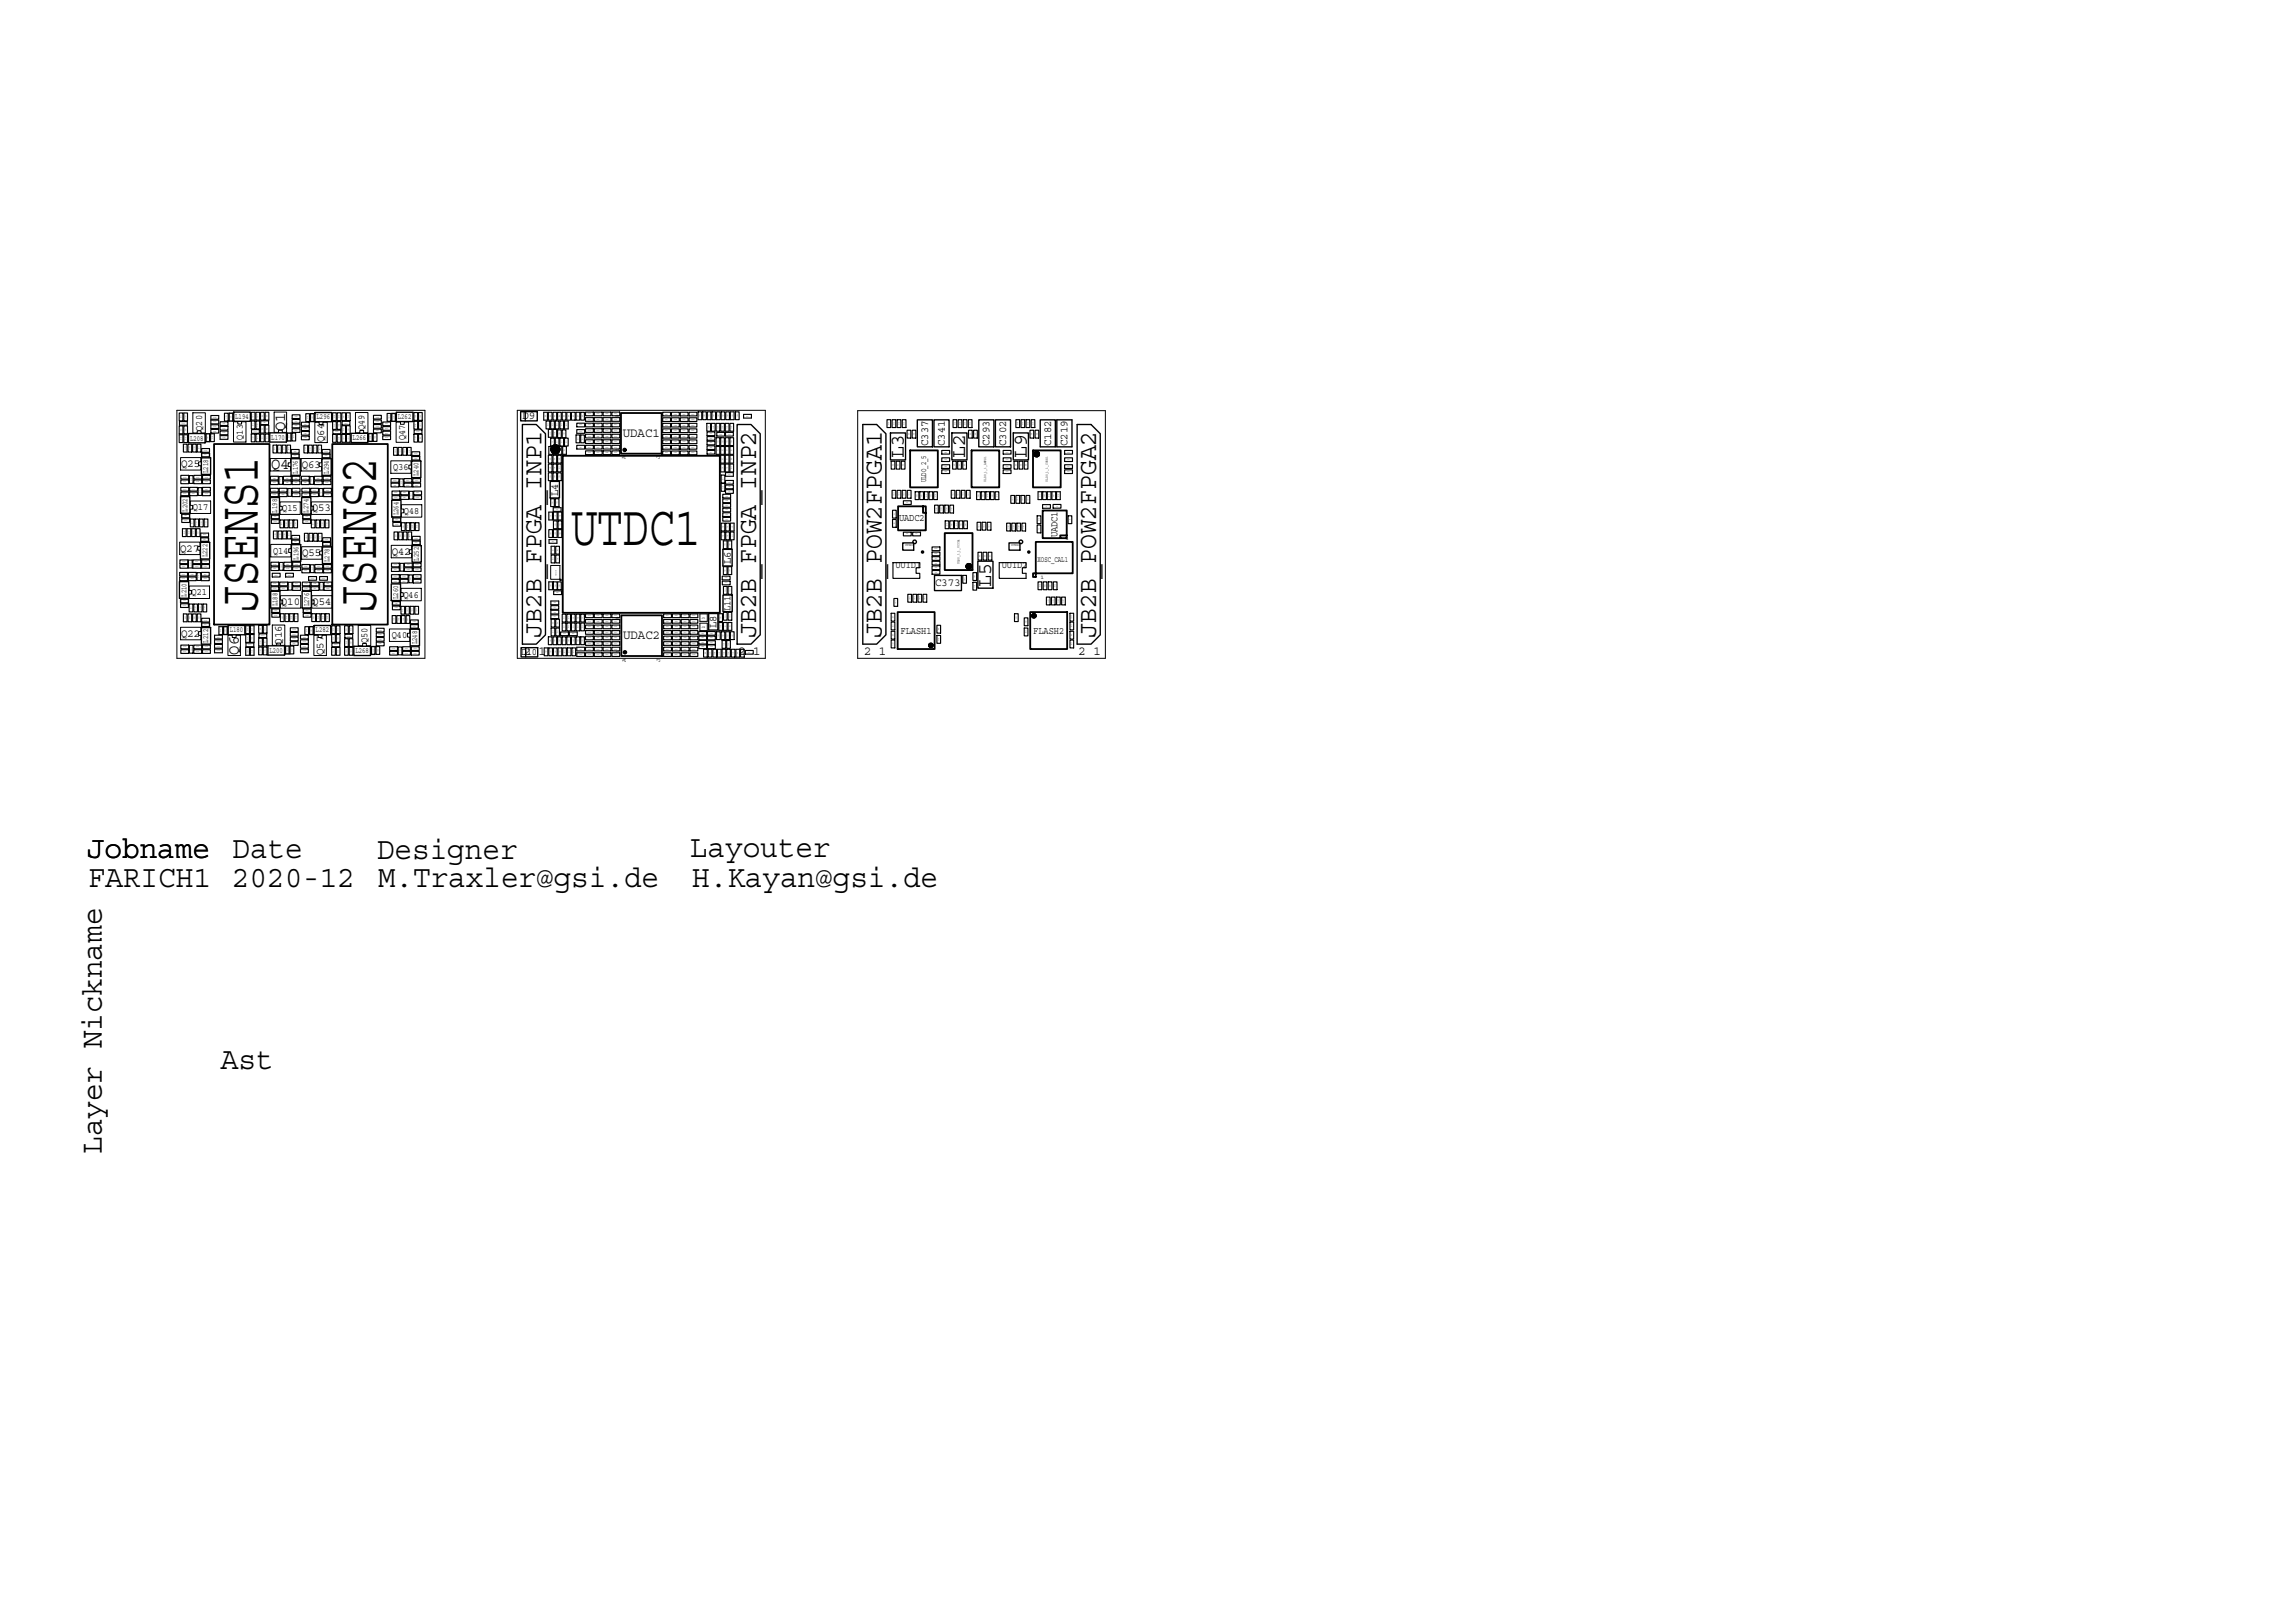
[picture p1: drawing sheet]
<svg xmlns="http://www.w3.org/2000/svg" width="297mm" height="210mm" viewBox="0 0 297 210" stroke-linecap="round" stroke-linejoin="round" font-family="sans-serif">
<defs><g id="words">
<g font-size="7.4">
<text x="73.9" y="70.6">UTDC1</text>
<text x="33.4" y="79.2" transform="rotate(-90 33.4 79.2)">JSENS1</text>
<text x="48.7" y="79.2" transform="rotate(-90 48.7 79.2)">JSENS2</text>
</g>
<g font-size="4">
<text x="11.3" y="111">Jobname</text>
<text x="30.1" y="111">Date</text>
<text x="48.8" y="111.2">Designer</text>
<text x="89.3" y="110.8">Layouter</text>
<text x="11.4" y="114.7">FARICH1</text>
<text x="30" y="114.7">2020-12</text>
<text x="48.9" y="114.7">M.Traxler@gsi.de</text>
<text x="89.6" y="114.7">H.Kayan@gsi.de</text>
<text x="28.6" y="138.3">Ast</text>
<text x="13.2" y="149.3" transform="rotate(-90 13.2 149.3)">Layer Nickname</text>
</g>
<g font-size="3.4">
<text x="70" y="82.5" transform="rotate(-90 70 82.5)">JB2B_FPGA_INP1</text>
<text x="97.8" y="82.5" transform="rotate(-90 97.8 82.5)">JB2B_FPGA_INP2</text>
<text x="114.1" y="82.5" transform="rotate(-90 114.1 82.5)">JB2B_POW2FPGA1</text>
<text x="141.8" y="82.5" transform="rotate(-90 141.8 82.5)">JB2B_POW2FPGA2</text>
</g>
<g font-size="2.7">
<text x="116.9" y="59.3" transform="rotate(-90 116.9 59.3)">L3</text>
<text x="124.9" y="59.3" transform="rotate(-90 124.9 59.3)">L2</text>
<text x="132.8" y="59.3" transform="rotate(-90 132.8 59.3)">L9</text>
<text x="128.2" y="75.9" transform="rotate(-90 128.2 75.9)">L5</text>
</g>
<g font-size="2.1">
<text x="36.9" y="55.8" transform="rotate(-90 36.9 55.8)">Q1</text>
<text x="35.1" y="60.7">Q4</text>
<text x="30.9" y="84.7" transform="rotate(-90 30.9 84.7)">Q6</text>
</g>
<g font-size="1.7">
<text x="80.6" y="56.5">UDAC1</text>
<text x="80.6" y="82.7">UDAC2</text>
<text x="67.8" y="84.8">2</text>
<text x="69.7" y="84.8">1</text>
<text x="95.5" y="84.8">2</text>
<text x="97.5" y="84.8">1</text>
<text x="111.8" y="84.8">2</text>
<text x="113.7" y="84.8">1</text>
<text x="139.5" y="84.8">2 1</text>
</g>
<g font-size="1.5">
<text x="42" y="57.2" transform="rotate(-90 42 57.2)">Q64</text>
<text x="67.6" y="54.3">D9</text>
<text x="120.1" y="57.7" transform="rotate(-90 120.1 57.7)">C337</text>
<text x="122.2" y="57.7" transform="rotate(-90 122.2 57.7)">C341</text>
<text x="128" y="57.7" transform="rotate(-90 128 57.7)">C293</text>
<text x="130.2" y="57.7" transform="rotate(-90 130.2 57.7)">C302</text>
<text x="136" y="57.7" transform="rotate(-90 136 57.7)">C182</text>
<text x="138.1" y="57.7" transform="rotate(-90 138.1 57.7)">C219</text>
<text x="23.4" y="60.4">Q25</text>
<text x="39" y="60.5">Q63</text>
<text x="72.2" y="64.2" transform="rotate(-90 72.2 64.2)">L4</text>
<text x="23.3" y="71.4">Q27</text>
<text x="39.1" y="72">Q55</text>
<text x="40.3" y="66.2">Q53</text>
<text x="50.7" y="71.8">Q42</text>
<text x="94.5" y="73" transform="rotate(-90 94.5 73)">L6</text>
<text x="121" y="75.8">C373</text>
<text x="23.4" y="82.4">Q22</text>
<text x="36.3" y="78.3">Q10</text>
<text x="36.5" y="83.4" transform="rotate(-90 36.5 83.4)">Q16</text>
<text x="40.4" y="78.3">Q54</text>
<text x="92.7" y="81.3" transform="rotate(-90 92.7 81.3)">L8</text>
<text x="41.8" y="84.7" transform="rotate(-90 41.8 84.7)">Q57</text>
</g>
<g font-size="1.3">
<text x="26.1" y="55.7" transform="rotate(-90 26.1 55.7)">Q20</text>
<text x="31.4" y="56.9" transform="rotate(-90 31.4 56.9)">Q13</text>
<text x="47.2" y="55.7" transform="rotate(-90 47.2 55.7)">Q49</text>
<text x="52.4" y="56.9" transform="rotate(-90 52.4 56.9)">Q47</text>
<text x="50.9" y="60.8">Q36</text>
<text x="24.9" y="66">Q17</text>
<text x="35.3" y="71.6">Q14</text>
<text x="36.5" y="66.1">Q15</text>
<text x="52.2" y="66.5">Q48</text>
<text x="116.3" y="67.4">UADC2</text>
<text x="136.8" y="69.5" transform="rotate(-90 136.8 69.5)">UADC1</text>
<text x="24.8" y="77">Q21</text>
<text x="52.2" y="77.3">Q46</text>
<text x="115.9" y="73.4">UUID1</text>
<text x="129.6" y="73.4">UUID2</text>
<text x="47.5" y="83.2" transform="rotate(-90 47.5 83.2)">Q50</text>
<text x="50.7" y="82.6">Q40</text>
<text x="94.5" y="79.1" transform="rotate(-90 94.5 79.1)">L11</text>
<text x="116.5" y="82">FLASH1</text>
<text x="133.7" y="82">FLASH2</text>
<text x="67.5" y="84.8">D10</text>
</g>
<g font-size="1.1">
<text x="24.6" y="57">L208</text>
<text x="30.4" y="54.2">L194</text>
<text x="35.1" y="56.9">L170</text>
<text x="41" y="54.3">L296</text>
<text x="45.6" y="57">L266</text>
<text x="51.5" y="54.2">L262</text>
<text x="27" y="61.2" transform="rotate(-90 27 61.2)">L218</text>
<text x="38.5" y="61.3" transform="rotate(-90 38.5 61.3)">L176</text>
<text x="42.6" y="61.3" transform="rotate(-90 42.6 61.3)">L294</text>
<text x="54.1" y="61.6" transform="rotate(-90 54.1 61.6)">L240</text>
<text x="119.8" y="62.4" transform="rotate(-90 119.8 62.4)">ULDO_2_5</text>
<text x="24.3" y="66.2" transform="rotate(-90 24.3 66.2)">L202</text>
<text x="35.9" y="66.3" transform="rotate(-90 35.9 66.3)">L198</text>
<text x="39.9" y="66.3" transform="rotate(-90 39.9 66.3)">L274</text>
<text x="51.6" y="66.7" transform="rotate(-90 51.6 66.7)">L264</text>
<text x="24.1" y="77.2" transform="rotate(-90 24.1 77.2)">L210</text>
<text x="26.8" y="72.1" transform="rotate(-90 26.8 72.1)">L222</text>
<text x="38.6" y="72.4" transform="rotate(-90 38.6 72.4)">L196</text>
<text x="42.6" y="72.7" transform="rotate(-90 42.6 72.7)">L278</text>
<text x="51.5" y="77.5" transform="rotate(-90 51.5 77.5)">L260</text>
<text x="54.2" y="72.5" transform="rotate(-90 54.2 72.5)">L252</text>
<text x="134.2" y="72.7">XOSC_CAL1</text>
<text x="27" y="83.1" transform="rotate(-90 27 83.1)">L212</text>
<text x="29.7" y="81.8">L180</text>
<text x="35.9" y="78.5" transform="rotate(-90 35.9 78.5)">L188</text>
<text x="40" y="78.5" transform="rotate(-90 40 78.5)">L276</text>
<text x="40.8" y="81.8">L282</text>
<text x="54" y="83.4" transform="rotate(-90 54 83.4)">L248</text>
<text x="34.9" y="84.5">L200</text>
<text x="46" y="84.5">L268</text>
</g>
<g font-size=".7">
<text x="80.1" y="58.3" transform="rotate(-90 80.1 58.3)">1</text>
<text x="80.1" y="54" transform="rotate(-90 80.1 54)">9</text>
<text x="80.9" y="59.4" transform="rotate(-90 80.9 59.4)">A</text>
<text x="85.4" y="59.4" transform="rotate(-90 85.4 59.4)">J</text>
<text x="137.8" y="69.9">4</text>
<text x="134.6" y="74.9">1</text>
<text x="80.1" y="80.2" transform="rotate(-90 80.1 80.2)">9</text>
<text x="80.1" y="84.5" transform="rotate(-90 80.1 84.5)">1</text>
<text x="81" y="85.6" transform="rotate(-90 81 85.6)">A</text>
<text x="85.4" y="85.6" transform="rotate(-90 85.4 85.6)">J</text>
</g>
<g font-size=".4">
<text x="127.6" y="62.3" transform="rotate(-90 127.6 62.3)">ULDO_1_1_AMPS1</text>
<text x="135.6" y="62.3" transform="rotate(-90 135.6 62.3)">ULDO_1_1_CORE1</text>
<text x="117.1" y="70.6">UTMP1</text>
<text x="130.8" y="70.6">UTMP2</text>
<text x="124.1" y="73" transform="rotate(-90 124.1 73)">ULDO_1_1_VCCA1</text>
<text x="90.8" y="81.2">J4</text>
<text x="90.8" y="80">J5</text>
</g>
</g></defs>
<g fill="none" stroke="#000" stroke-width=".13">
<path d="M22.9 53.1h32.1v32.1h-32.1zM23.4 59.2h2.6v.6h-.3v.4h.3v.6h-2.6zM25 53.4h1.6v2.6h-.6v-.3h-.5v.3h-.5zM30.2 54.6h.6v.3h.5v-.3h.5v2.6h-1.6zM35 59.3h2.6v.6h-.3v.5h.3v.5h-2.6zM35.5 53.3h1.6v2.6h-.6v-.3h-.5v.3h-.5zM39 59.3h2.6v.6h-.3v.5h.3v.5h-2.6zM40.7 54.6h.6v.3h.5v-.3h.5v2.7h-1.6zM46 53.4h1.6v2.6h-.6v-.3h-.4v.3h-.6zM50.6 59.6h2.6v.6h-.3v.5h.3v.5h-2.6zM51.2 54.6h.6v.3h.5v-.3h.6v2.6h-1.7zM66.9 53.1h32.1v32.1h-32.1z"/>
<path d="M71.3 58.2h1.1M71.3 58.1h1.1M71.3 58h1.1M71.3 58.3h1.1M71.3 57.9h1.1M71.3 58.4h1.1M71.3 57.8h1.1M71.4 58.5h.9M71.4 57.8h.9M71.4 57.7h.9M71.4 58.6h.9M71.5 57.7h.8"/>
<path d="M71.5 58.6h.7M71.5 57.6h.7M71.6 57.6h.5M71.6 58.7h.5M71.7 57.6h.3M71.8 57.5h.1M111 53.1h32v32.1h-32zM133.7 58.8h.8M133.7 58.7h.8M133.8 58.8h.7M133.8 58.7h.7M133.8 58.9h.7"/>
<path d="M133.8 58.6h.7M133.8 58.6h.6M133.8 59h.6M133.8 58.5h.6M133.9 59h.5M133.9 58.4h.4M133.9 59.1h.4M134 59.1h.3M134 58.4h.2M134 59.1h.2M134.5 58.8h-.8M23.2 70.1h2.7v.6h-.3v.5h.3v.5h-2.7z"/>
<path d="M24.5 75.8h2.6v1.6h-2.6v-.5h.3v-.5h-.3zM24.6 64.8h2.6v1.6h-2.6v-.5h.3v-.5h-.3zM35 70.4h2.7v.6h-.3v.5h.3v.6h-2.7zM36.2 64.9h2.6v1.7h-2.6v-.6h.3v-.5h-.3zM36.3 77.1h2.6v1.6h-2.6v-.6h.3v-.5h-.3zM39 70.7h2.7v.6h-.3v.5h.3v.6h-2.7zM40.3 64.9h2.6v1.7h-2.6v-.6h.3v-.5h-.3zM40.3 77.1h2.7v1.6h-2.7v-.6h.3v-.5h-.3zM50.6 70.6h2.7v.5h-.3v.5h.3v.6h-2.7zM51.9 76.1h2.6v1.6h-2.6v-.5h.3v-.5h-.3zM51.9 65.3h2.7v1.6h-2.7v-.5h.3v-.5h-.3zM71.2 73.2h1.2v1.9h.2v-.2h-1.4z"/>
<path d="M90.5 79.4h1v1h-1zM125 73.3h.7M125 73.2h.7M125 73.4h.7M125 73.1h.7M125 73.5h.7M125 73.5h.6M125.1 73h.5M125.1 73.6h.5M125.1 73.6h.4M125.1 72.9h.4M125.3 73.7h.1"/>
<path d="M125.3 72.9h.1M133.5 79.7h.6M133.5 79.6h.6M133.5 79.7h.5M133.5 79.6h.5M133.5 79.8h.5M133.5 79.5h.5M133.5 79.9h.5M133.6 79.4h.3M133.6 79.9h.3M133.7 80h.2M133.7 79.4h.1"/>
<path d="M23.4 81.2h2.6v.5h-.3v.5h.3v.6h-2.6zM29.5 82.2h.5v.3h.5v-.3h.6v2.6h-1.6zM35.2 80.9h1.6v2.6h-.5v-.3h-.5v.3h-.6zM40.6 82.2h.6v.3h.5v-.3h.5v2.6h-1.6zM46.3 80.9h1.7v2.7h-.6v-.3h-.5v.3h-.6zM50.4 81.4h2.6v.5h-.3v.5h.3v.6h-2.6zM90.5 80.6h1v1h-1zM120.1 83.5h.6M120.1 83.4h.6M120.1 83.6h.6M120.2 83.6h.5M120.2 83.3h.5"/>
<path d="M120.2 83.7h.5M120.3 83.7h.3M120.3 83.2h.3M120.3 83.8h.3M120.3 83.2h.2M120.4 83.8h.1M120.7 83.5h-.6"/>
<circle cx="71.8" cy="58.1" r=".59"/>
<circle cx="134.1" cy="58.7" r=".37"/>
<circle cx="125.3" cy="73.3" r=".37"/>
<circle cx="133.8" cy="79.7" r=".3"/>
<circle cx="120.4" cy="83.5" r=".3"/>
</g>
<g fill="none" stroke="#000" stroke-width=".15">
<path d="M23.2 56.2h.5v1.1h-.5zM23.2 55.1h.5v1h-.5zM23.2 53.4h.5v1.1h-.5zM23.2 54.5h1v.5h-1zM23.7 57.5h.5v1h-.5zM23.8 56.2h.5v1.1h-.5zM23.8 53.4h.5v1.1h-.5zM23.8 55.1h.5v1h-.5zM24.3 57.5h.5v1h-.5zM24.9 57.5h.5v1h-.5zM25.5 57.5h.5v1h-.5zM26.1 58h1v.5h-1z"/>
<path d="M27.2 56.1h.5v1h-.5zM27.3 55h1v.4h-1zM27.3 53.8h1v.4h-1zM27.3 54.4h1v.4h-1zM27.3 55.6h1v.4h-1zM28.5 55.2h1v.4h-1zM28.5 55.8h1v.4h-1zM28.5 56.4h1v.4h-1zM28.5 54.6h1v.4h-1zM29 53.5h.5v1h-.5zM32.5 53.3h.5v1.1h-.5zM32.5 56.2h.5v1h-.5z"/>
<path d="M32.5 54.5h.5v1h-.5zM32.5 55.6h1.1v.5h-1.1zM33.1 53.3h.5v1.1h-.5zM33.1 54.5h.5v1h-.5zM33.1 56.2h.5v1h-.5zM33.7 55h.5v1h-.5zM33.7 56.2h.5v1h-.5zM33.7 53.3h.5v1.1h-.5zM33.7 54.5h1v.4h-1zM34.3 53.3h.5v1.1h-.5zM34.3 56.2h.5v1h-.5zM34.3 55h.5v1h-.5z"/>
<path d="M35.3 57.6h.5v1h-.5zM35.9 57.6h.5v1h-.5zM36.5 57.6h.5v1h-.5zM37.1 57.6h.5v1h-.5zM37.7 58.2h1v.4h-1zM37.8 56h.4v1h-.4zM37.8 54.3h1v.4h-1zM37.8 53.7h1v.4h-1zM37.8 54.9h1v.4h-1zM37.8 55.5h1v.4h-1zM39 54.6h1v.5h-1zM39 56.4h1v.5h-1z"/>
<path d="M39 55.8h1v.5h-1zM39 55.2h1v.5h-1zM39.3 57.6h.5v1h-.5zM39.6 53.5h.4v1h-.4zM39.9 57.6h.5v1h-.5zM40.5 57.6h.5v1h-.5zM41.1 57.6h.5v1h-.5zM41.7 58.2h1v.4h-1zM43 54.5h.5v1.1h-.5zM43 53.4h.5v1h-.5zM43 56.2h.5v1h-.5zM43.1 55.6h1v.5h-1z"/>
<path d="M43.6 56.2h.5v1h-.5zM43.6 53.4h.5v1h-.5zM43.6 54.5h.5v1.1h-.5zM44.2 53.4h.5v1h-.5zM44.2 56.2h.5v1h-.5zM44.2 55.1h.5v1h-.5zM44.3 54.5h1v.5h-1zM44.8 55.1h.5v1h-.5zM44.8 53.4h.5v1h-.5zM44.8 56.2h.5v1h-.5zM48.3 56.1h.5v1h-.5zM48.3 55.5h1v.5h-1z"/>
<path d="M48.3 53.7h1v.5h-1zM48.3 54.3h1v.5h-1zM48.3 54.9h1v.5h-1zM49.5 54.6h1v.5h-1zM49.5 56.4h1v.5h-1zM49.5 55.8h1v.5h-1zM49.5 55.2h1v.5h-1zM50.1 53.5h.5v1h-.5zM50.9 57.9h.5v1h-.5zM51.5 57.9h.5v1h-.5zM52.1 57.9h.5v1h-.5zM52.7 57.9h.5v1h-.5z"/>
<path d="M53.3 58.5h1v.4h-1zM53.6 54.5h.4v1h-.4zM53.6 56.2h.4v1h-.4zM53.6 53.4h.4v1h-.4zM53.6 55.6h1v.5h-1zM54.1 56.2h.5v1h-.5zM54.1 54.5h.5v1h-.5zM54.1 53.4h.5v1h-.5zM70.3 53.3h.5v1.1h-.5zM70.6 54.5h.5v1h-.5zM70.9 53.3h.5v1.1h-.5zM70.9 58.9h.5v1h-.5z"/>
<path d="M70.9 55.6h.5v1h-.5zM71 57.8h.5v1h-.5zM71.2 56.7h.5v1h-.5zM71.2 54.5h.5v1h-.5zM71.5 58.9h.5v1h-.5zM71.5 53.3h.5v1.1h-.5zM71.5 55.6h.5v1h-.5zM71.6 57.8h.5v1h-.5zM71.8 56.7h.5v1h-.5zM71.8 54.5h.5v1h-.5zM72.1 53.3h.5v1.1h-.5zM72.1 58.9h.5v1h-.5z"/>
<path d="M72.1 55.6h.5v1h-.5zM72.2 57.8h.5v1h-.5zM72.4 56.7h.5v1h-.5zM72.4 54.5h.5v1h-.5zM72.7 53.3h.5v1.1h-.5zM72.7 55.6h.5v1h-.5zM72.8 57.8h.5v1h-.5zM73 56.7h.5v1h-.5zM73 54.5h.5v1h-.5zM73.3 53.3h.5v1.1h-.5zM73.9 53.3h.5v1.1h-.5zM74.5 53.3h.5v1.1h-.5z"/>
<path d="M74.5 56.3h.5v1h-.5zM74.6 54.7h1v.5h-1zM74.6 55.6h1v.5h-1zM74.6 57.6h1v.5h-1zM75.1 56.3h.5v1h-.5zM75.1 53.3h.5v1.1h-.5zM75.8 56.2h1v.5h-1zM75.8 53.3h1v.5h-1zM75.8 55.5h1v.4h-1zM75.8 54.7h1v.5h-1zM75.8 54h1v.5h-1zM75.8 58.3h1v.5h-1z"/>
<path d="M75.8 57.6h1v.5h-1zM75.8 56.9h1v.5h-1zM76.9 54h1v.5h-1zM76.9 56.2h1v.5h-1zM76.9 54.7h1v.5h-1zM76.9 56.9h1v.5h-1zM76.9 57.6h1v.5h-1zM76.9 58.3h1v.5h-1zM76.9 53.3h1v.5h-1zM76.9 55.5h1v.4h-1zM78 55.5h1v.4h-1zM78 56.2h1v.5h-1z"/>
<path d="M78 57.6h1v.5h-1zM78 58.3h1v.5h-1zM78 53.3h1v.5h-1zM78 56.9h1v.5h-1zM78 54.7h1v.5h-1zM78 54h1v.5h-1zM79.2 54.7h1v.5h-1zM79.2 58.3h1v.5h-1zM79.2 56.2h1v.5h-1zM79.2 56.9h1v.5h-1zM79.2 53.3h1v.5h-1zM79.2 57.6h1v.5h-1z"/>
<path d="M79.2 54h1v.5h-1zM79.2 55.5h1v.4h-1zM85.7 53.3h1v.5h-1zM85.7 54.1h1v.4h-1zM85.7 57.6h1v.5h-1zM85.7 56.2h1v.5h-1zM85.7 54.8h1v.4h-1zM85.7 55.5h1v.5h-1zM85.7 56.9h1v.5h-1zM85.7 58.4h1v.4h-1zM86.9 53.3h1v.5h-1zM86.9 54.1h1v.4h-1z"/>
<path d="M86.9 56.2h1v.5h-1zM86.9 54.8h1v.4h-1zM86.9 57.6h1v.5h-1zM86.9 55.5h1v.5h-1zM86.9 56.9h1v.5h-1zM86.9 58.4h1v.4h-1zM88 54.8h1v.4h-1zM88 53.3h1v.5h-1zM88 54.1h1v.4h-1zM88 57.6h1v.5h-1zM88 56.2h1v.5h-1zM88 55.5h1v.5h-1z"/>
<path d="M88 56.9h1v.5h-1zM88 58.4h1v.4h-1zM89.1 56.2h1.1v.5h-1.1zM89.1 53.3h1.1v.5h-1.1zM89.1 54.1h1.1v.4h-1.1zM89.1 54.8h1.1v.4h-1.1zM89.1 57.6h1.1v.5h-1.1zM89.1 55.5h1.1v.5h-1.1zM89.1 56.9h1.1v.5h-1.1zM89.1 58.4h1.1v.4h-1.1zM90.3 53.3h.5v1h-.5zM90.9 53.3h.5v1h-.5z"/>
<path d="M91.4 54.8h.5v1h-.5zM91.5 55.9h1v.5h-1zM91.5 56.5h1v.5h-1zM91.5 57.7h1v.5h-1zM91.5 57.1h1v.5h-1zM91.5 58.3h1v.5h-1zM91.5 53.3h.5v1h-.5zM92 54.8h.5v1h-.5zM92.1 53.3h.5v1h-.5zM92.6 56.6h.5v1h-.5zM92.6 57.8h.5v1h-.5zM92.6 54.8h.5v1h-.5z"/>
<path d="M92.7 53.3h.5v1h-.5zM92.7 55.9h1v.5h-1zM93.2 56.6h.5v1h-.5zM93.2 57.8h.5v1h-.5zM93.2 58.9h.5v1h-.5zM93.2 54.8h.5v1h-.5zM93.3 53.3h.5v1h-.5zM93.8 56.6h.5v1h-.5zM93.8 57.8h.5v1h-.5zM93.8 58.9h.5v1h-.5zM93.8 54.8h.5v1h-.5zM93.9 55.9h1v.5h-1z"/>
<path d="M93.9 53.3h.5v1h-.5zM94.4 56.6h.5v1h-.5zM94.4 58.9h.5v1h-.5zM94.4 57.8h.5v1h-.5zM94.4 54.8h.5v1h-.5zM94.5 53.3h.5v1h-.5zM95.1 53.3h.5v1h-.5zM96.2 53.6h1v.5h-1zM114.8 54.3h.4v1h-.4zM115.3 59.7h.5v1h-.5zM115.4 54.3h.5v1h-.5zM115.9 59.7h.5v1h-.5z"/>
<path d="M116.1 54.3h.4v1h-.4zM116.6 59.7h.5v1h-.5zM116.7 54.3h.5v1h-.5zM117.3 55.7h.5v1h-.5zM118 55.7h.5v1h-.5zM121.8 58.3h1.1v.5h-1.1zM121.8 59.2h1.1v.5h-1.1zM123.2 59.7h.5v1h-.5zM123.3 54.3h.5v1h-.5zM123.9 59.7h.5v1h-.5zM124 54.3h.4v1h-.4zM124.6 59.7h.4v1h-.4z"/>
<path d="M124.6 54.3h.5v1h-.5zM125.3 54.3h.5v1h-.5zM125.3 55.7h.5v1h-.5zM126 55.7h.4v1h-.4zM129.8 59.2h1v.5h-1zM129.8 58.3h1v.5h-1zM131.2 59.7h.5v1h-.5zM131.4 54.3h.5v1h-.5zM131.8 59.7h.5v1h-.5zM132.1 54.3h.5v1h-.5zM132.5 59.7h.5v1h-.5zM132.7 54.3h.5v1h-.5z"/>
<path d="M133.2 55.7h.5v1h-.5zM133.4 54.3h.5v1h-.5zM133.9 55.7h.5v1h-.5zM137.7 59.2h1v.5h-1zM137.7 58.3h1v.5h-1zM23.2 74.1h1.1v.4h-1.1zM23.2 74.7h1.1v.4h-1.1zM23.3 72.4h1v.5h-1zM23.3 73h1v.5h-1zM23.4 78.1h1v.5h-1zM23.4 61.5h1v.5h-1zM23.4 63.7h1v.4h-1z"/>
<path d="M23.4 63.1h1v.4h-1zM23.4 62.1h1v.5h-1zM23.5 67.1h1v.5h-1zM23.6 68.4h.5v1h-.5zM23.7 79.4h.5v1h-.5zM24.2 68.4h.5v1h-.5zM24.3 79.4h.5v1h-.5zM24.4 72.5h.5v1h-.5zM24.4 74.1h1v.4h-1zM24.4 74.7h1v.4h-1zM24.5 78.1h.5v1.1h-.5zM24.5 61.5h.5v1h-.5z"/>
<path d="M24.5 63.1h1v.4h-1zM24.5 63.7h1v.4h-1zM24.6 67.2h.5v1h-.5zM24.8 68.4h.5v1h-.5zM24.9 79.4h.5v1h-.5zM25 73h1v.5h-1zM25 72.4h1v.5h-1zM25.1 78.1h.4v1.1h-.4zM25.1 62.1h1v.5h-1zM25.1 61.5h1v.5h-1zM25.2 67.2h.5v1h-.5zM25.4 68.4h.5v1h-.5z"/>
<path d="M25.5 74.1h.5v1h-.5zM25.5 79.4h.5v1h-.5zM25.6 63.1h.5v1h-.5zM25.7 78.1h.4v1.1h-.4zM25.8 67.2h.5v1h-.5zM26 69h1v.4h-1zM26.1 74.7h1v.4h-1zM26.1 74.1h1v.4h-1zM26.1 72.4h1v.5h-1zM26.1 73h1v.5h-1zM26.1 80h1v.5h-1zM26.2 63.7h1v.4h-1z"/>
<path d="M26.2 62.1h1v.5h-1zM26.2 61.5h1v.5h-1zM26.2 63.1h1v.4h-1zM26.3 78.1h.4v1.1h-.4zM26.4 67.2h.5v1h-.5zM35 61.6h1v.5h-1zM35 63.8h1v.4h-1zM35 63.2h1v.5h-1zM35 62.2h1v.5h-1zM35 75.3h1.1v.5h-1.1zM35 75.9h1.1v.5h-1.1zM35 72.7h1.1v.5h-1.1z"/>
<path d="M35 73.3h1.1v.5h-1.1zM35.1 67.2h1v.5h-1zM35.2 79.4h1v.5h-1zM35.2 74.2h1v.5h-1zM35.4 68.7h.5v1h-.5zM36 68.7h.5v1h-.5zM36.1 61.7h.5v1h-.5zM36.1 63.2h1v.5h-1zM36.1 63.8h1v.4h-1zM36.2 72.8h.4v1h-.4zM36.2 75.3h1v.5h-1zM36.2 75.9h1v.5h-1z"/>
<path d="M36.2 67.3h.5v1h-.5zM36.3 79.4h.5v1h-.5zM36.6 68.7h.5v1h-.5zM36.7 61.6h1v.5h-1zM36.7 62.2h1v.5h-1zM36.7 73.3h1v.5h-1zM36.7 72.7h1v.5h-1zM36.8 67.3h.5v1h-.5zM36.9 79.4h.5v1h-.5zM36.9 74.2h1.1v.5h-1.1zM37.2 68.7h.5v1h-.5zM37.2 63.2h.5v1h-.5z"/>
<path d="M37.3 75.3h.5v1.1h-.5zM37.4 67.3h.5v1h-.5zM37.5 79.4h.4v1h-.4zM37.7 69.3h1.1v.4h-1.1zM37.8 63.8h1v.4h-1zM37.8 62.2h1v.5h-1zM37.8 61.6h1v.5h-1zM37.8 63.2h1v.5h-1zM37.9 75.9h1v.5h-1zM37.9 72.7h1v.5h-1zM37.9 73.3h1v.5h-1zM37.9 75.3h1v.5h-1z"/>
<path d="M38 67.3h.5v1h-.5zM38.1 79.4h.4v1h-.4zM39 62.2h1v.5h-1zM39 61.6h1v.5h-1zM39.1 73.6h1v.5h-1zM39.1 63.2h1v.5h-1zM39.1 63.8h1v.4h-1zM39.1 73h1v.5h-1zM39.1 75.3h1v.5h-1zM39.1 75.9h1v.5h-1zM39.2 67.2h1v.5h-1zM39.2 79.4h1v.5h-1z"/>
<path d="M39.4 69h.5v1h-.5zM39.9 74.6h1v.5h-1zM40 69h.5v1h-.5zM40.1 61.7h.5v1h-.5zM40.2 73.1h.4v1h-.4zM40.2 63.8h1v.4h-1zM40.2 63.2h1v.5h-1zM40.2 75.9h1.1v.5h-1.1zM40.2 75.3h1.1v.5h-1.1zM40.3 67.3h.5v1h-.5zM40.3 79.4h.5v1h-.5zM40.6 69h.5v1h-.5z"/>
<path d="M40.7 61.6h1v.5h-1zM40.7 62.2h1v.5h-1zM40.7 73h1v.5h-1zM40.7 73.6h1v.5h-1zM40.9 67.3h.5v1h-.5zM40.9 79.4h.5v1h-.5zM41.2 69h.5v1h-.5zM41.3 63.2h.5v1h-.5zM41.3 74.6h1.1v.5h-1.1zM41.4 75.3h.4v1.1h-.4zM41.5 67.3h.5v1h-.5zM41.5 79.4h.5v1h-.5z"/>
<path d="M41.7 69.6h1.1v.4h-1.1zM41.8 61.6h1v.5h-1zM41.8 62.2h1v.5h-1zM41.9 63.2h1v.5h-1zM41.9 73h1v.5h-1zM41.9 73.6h1v.5h-1zM41.9 63.8h1v.4h-1zM41.9 75.3h1v.5h-1zM41.9 75.9h1v.5h-1zM42.1 67.3h.5v1h-.5zM42.1 79.4h.5v1h-.5zM50.6 61.9h1v.5h-1z"/>
<path d="M50.6 62.5h1v.5h-1zM50.6 74.9h1.1v.5h-1.1zM50.6 74.4h1.1v.4h-1.1zM50.6 72.9h1.1v.4h-1.1zM50.6 73.5h1.1v.4h-1.1zM50.7 63.5h1v.5h-1zM50.7 64.1h1v.5h-1zM50.7 79.6h.5v1.1h-.5zM50.8 78.4h1v.5h-1zM50.8 67.6h1v.5h-1zM51 68.8h.5v1h-.5zM51.3 79.6h.5v1.1h-.5z"/>
<path d="M51.6 68.8h.5v1h-.5zM51.7 62h.5v1h-.5zM51.8 72.9h.4v1h-.4zM51.8 74.4h1v.4h-1zM51.8 74.9h1v.5h-1zM51.8 63.5h1.1v.5h-1.1zM51.8 64.1h1.1v.5h-1.1zM51.9 78.4h.5v1.1h-.5zM51.9 79.6h.5v1.1h-.5zM51.9 67.6h.5v1h-.5zM52.2 68.8h.4v1h-.4zM52.3 62.5h1v.5h-1z"/>
<path d="M52.3 61.9h1v.5h-1zM52.3 73.5h1v.4h-1zM52.3 72.9h1v.4h-1zM52.5 78.4h.5v1.1h-.5zM52.5 67.6h.5v1h-.5zM52.5 79.6h.5v1.1h-.5zM52.8 68.8h.5v1h-.5zM52.9 74.4h.5v1h-.5zM53 63.6h.4v1h-.4zM53.1 78.4h.5v1.1h-.5zM53.1 67.6h.5v1h-.5zM53.3 69.4h1.1v.5h-1.1z"/>
<path d="M53.4 62.5h1v.5h-1zM53.4 61.9h1v.5h-1zM53.5 74.9h1v.5h-1zM53.5 72.9h1v.4h-1zM53.5 74.4h1v.4h-1zM53.5 73.5h1v.4h-1zM53.5 64.1h1v.5h-1zM53.5 63.5h1v.5h-1zM53.7 78.4h.4v1.1h-.4zM53.7 67.6h.5v1h-.5zM70.9 60h.5v1.1h-.5zM70.9 61.2h.5v1h-.5z"/>
<path d="M71 66.3h.5v1h-.5zM71 75.3h.5v1h-.5zM71 68.5h.5v1h-.5zM71 69.8h1v.5h-1zM71.2 64.5h.5v1h-.5zM71.3 78.4h1v.4h-1zM71.3 77.8h1v.4h-1zM71.3 79h1v.4h-1zM71.3 79.6h1v.4h-1zM71.3 70.7h.5v1h-.5zM71.3 71.8h.5v1h-.5zM71.5 60h.5v1.1h-.5z"/>
<path d="M71.5 61.2h.5v1h-.5zM71.6 65.7h1v.5h-1zM71.6 75.3h.5v1h-.5zM71.6 66.3h.5v1h-.5zM71.6 67.4h.5v1h-.5zM71.6 68.5h.5v1h-.5zM71.6 76.4h1v.5h-1zM71.8 64.5h.5v1h-.5zM71.9 71.8h.5v1h-.5zM71.9 70.7h.5v1h-.5zM72.1 75.3h.5v1h-.5zM72.1 61.2h.5v1h-.5z"/>
<path d="M72.1 60h.5v1.1h-.5zM72.2 67.4h.5v1h-.5zM72.2 66.3h.5v1h-.5zM72.2 68.5h.5v1h-.5zM72.7 79.5h.5v1h-.5zM73.3 79.5h.5v1h-.5zM73.9 79.5h.5v1h-.5zM74.5 79.5h.5v1h-.5zM75.1 79.5h.5v1h-.5zM75.8 79.4h1v.5h-1zM76.9 79.4h1v.5h-1zM78 79.4h1v.5h-1z"/>
<path d="M79.2 79.4h1v.5h-1zM85.9 79.4h1v.5h-1zM87 79.4h1v.5h-1zM88.1 79.4h1v.5h-1zM89.3 79.4h1v.5h-1zM93 79.4h.5v1h-.5zM93.2 60h.5v1.1h-.5zM93.3 61.5h.5v1h-.5zM93.3 68.8h.5v1h-.5zM93.3 62.5h.5v1.1h-.5zM93.3 67.7h.5v1h-.5zM93.4 74.5h1.1v.5h-1.1z"/>
<path d="M93.4 75.2h1.1v.5h-1.1zM93.5 64h1v.4h-1zM93.5 65.1h1v.5h-1zM93.5 66.3h1v.5h-1zM93.5 65.7h1v.5h-1zM93.5 66.9h1v.5h-1zM93.5 64.5h1v.5h-1zM93.6 73.3h.5v1h-.5zM93.6 70h.5v1h-.5zM93.6 75.9h.5v1h-.5zM93.6 79.2h.5v1h-.5zM93.8 60h.5v1.1h-.5z"/>
<path d="M93.9 62.8h1v.4h-1zM93.9 63.4h1v.4h-1zM93.9 61.1h1v.5h-1zM93.9 62.2h1v.4h-1zM93.9 67.7h.5v1h-.5zM93.9 68.8h.5v1h-.5zM94.2 73.3h.5v1h-.5zM94.2 70h.5v1h-.5zM94.2 75.9h.5v1h-.5zM94.2 79.2h.5v1h-.5zM94.4 60h.5v1.1h-.5zM94.5 67.7h.5v1h-.5z"/>
<path d="M94.5 68.8h.5v1h-.5zM115.3 79.3h.5v1.1h-.5zM115.4 63.4h.5v1.1h-.5zM115.5 66h.4v1h-.4zM115.5 67.2h.4v1h-.4zM115.5 72.8h3.5v.7h-.5v.7h.5v.6h-3.5zM115.6 77.4h.5v1h-.5zM116.1 63.4h.4v1.1h-.4zM116.7 63.4h.5v1.1h-.5zM116.9 64.8h1v.5h-1zM116.9 68.9h1v.4h-1zM117.4 63.4h.5v1.1h-.5z"/>
<path d="M117.4 76.9h.5v1h-.5zM118.1 68.9h1v.4h-1zM118.1 76.9h.5v1h-.5zM118.4 63.6h.5v1h-.5zM118.8 76.9h.4v1h-.4zM119 63.6h.5v1h-.5zM119.4 76.9h.5v1h-.5zM119.6 63.6h.5v1h-.5zM120.2 63.6h.5v1h-.5zM120.6 72h1v.5h-1zM120.6 73.8h1v.5h-1zM120.6 71.4h1v.5h-1z"/>
<path d="M120.6 72.6h1v.5h-1zM120.6 73.2h1v.5h-1zM120.6 70.8h1v.4h-1zM120.8 63.6h.5v1h-.5zM120.9 65.4h.5v1h-.5zM121.6 65.4h.4v1h-.4zM121.8 60.8h1.1v.5h-1.1zM121.8 60.1h1.1v.5h-1.1zM122.2 65.4h.5v1h-.5zM122.3 67.4h.5v1h-.5zM122.9 65.4h.5v1h-.5zM122.9 67.4h.5v1h-.5z"/>
<path d="M123.1 63.4h.4v1.1h-.4zM123.5 67.4h.5v1h-.5zM123.7 63.4h.5v1.1h-.5zM124.1 67.4h.5v1h-.5zM124.4 63.4h.5v1.1h-.5zM124.6 74.4h.4v1.1h-.4zM124.7 67.4h.5v1h-.5zM125 63.4h.5v1.1h-.5zM125.9 75.3h.4v1.1h-.4zM125.9 74.1h.4v1h-.4zM126.3 63.6h.5v1h-.5zM126.4 67.6h.5v1h-.5z"/>
<path d="M126.5 71.5h.5v1h-.5zM126.9 63.6h.5v1h-.5zM127.1 67.6h.4v1h-.4zM127.2 71.5h.5v1h-.5zM127.5 63.6h.5v1h-.5zM127.7 67.6h.5v1h-.5zM127.8 71.5h.5v1h-.5zM128.1 63.6h.5v1h-.5zM128.7 63.6h.5v1h-.5zM129.3 72.8h3.4v.7h-.4v.7h.4v.6h-3.4zM129.8 60.8h1v.5h-1zM129.8 60.1h1v.5h-1z"/>
<path d="M130.2 67.7h.5v1h-.5zM130.8 64.1h.4v1h-.4zM130.9 67.7h.5v1h-.5zM131.2 79.4h.5v1h-.5zM131.4 64.1h.5v1h-.5zM131.5 67.7h.5v1h-.5zM132.1 64.1h.5v1h-.5zM132.2 67.7h.5v1h-.5zM132.5 79.9h.5v1.1h-.5zM132.7 64.1h.5v1h-.5zM134.2 67.9h.5v1h-.5zM134.2 66.7h.5v1h-.5z"/>
<path d="M134.3 75.3h.5v1h-.5zM134.3 63.6h.5v1h-.5zM134.9 65.3h1v.5h-1zM134.9 63.6h.5v1h-.5zM135 75.3h.4v1h-.4zM135.4 77.2h.5v1.1h-.5zM135.5 63.6h.5v1h-.5zM135.6 75.3h.5v1h-.5zM136 77.2h.5v1.1h-.5zM136.1 63.6h.5v1h-.5zM136.2 65.3h1.1v.4h-1.1zM136.3 75.3h.4v1h-.4z"/>
<path d="M136.7 77.2h.5v1.1h-.5zM136.7 63.6h.5v1h-.5zM137.3 77.2h.5v1.1h-.5zM137.7 60.1h1v.5h-1zM137.7 60.8h1v.5h-1zM138.2 66.7h.5v1h-.5zM138.4 79.3h.5v1.1h-.5zM23.4 83.5h1v.4h-1zM23.4 84.1h1v.4h-1zM24.5 83.5h.5v1h-.5zM25.1 84.1h1v.4h-1zM25.1 83.5h1v.4h-1z"/>
<path d="M26.2 83.5h1v.4h-1zM26.2 84.1h1v.4h-1zM27.8 82.2h1v.5h-1zM27.8 84h1v.5h-1zM27.8 82.8h1v.5h-1zM27.8 83.4h1v.5h-1zM28.3 81.1h.5v1h-.5zM31.8 82.1h.5v1h-.5zM31.8 83.8h.5v1h-.5zM31.8 81h.5v1h-.5zM31.8 83.2h1v.5h-1zM32.4 83.8h.5v1h-.5z"/>
<path d="M32.4 82.1h.5v1h-.5zM32.4 81h.5v1h-.5zM33.5 83.7h.4v1h-.4zM33.5 82.6h.4v1h-.4zM33.5 80.9h.4v1h-.4zM33.5 82h1v.5h-1zM34.1 80.9h.4v1h-.4zM34.1 83.7h.4v1h-.4zM34.1 82.6h.4v1h-.4zM37.5 83.6h.5v1h-.5zM37.6 81.8h1v.5h-1zM37.6 81.2h1v.5h-1z"/>
<path d="M37.6 82.4h1v.5h-1zM37.6 83h1v.5h-1zM38.9 82.2h1v.5h-1zM38.9 84h1v.5h-1zM38.9 83.4h1v.5h-1zM38.9 82.8h1v.5h-1zM39.4 81.1h.5v1h-.5zM42.9 82.1h.5v1h-.5zM42.9 81h.5v1h-.5zM42.9 83.8h.5v1h-.5zM42.9 83.2h1.1v.5h-1.1zM43.5 83.8h.5v1h-.5z"/>
<path d="M43.5 81h.5v1h-.5zM43.5 82.1h.5v1h-.5zM44.6 81h.5v1h-.5zM44.6 82.6h.5v1h-.5zM44.6 83.8h.5v1h-.5zM44.6 82.1h1v.4h-1zM45.2 82.6h.5v1h-.5zM45.2 83.8h.5v1h-.5zM45.2 81h.5v1h-.5zM48.6 83.6h.5v1.1h-.5zM48.7 83.1h1v.5h-1zM48.7 81.3h1v.5h-1z"/>
<path d="M48.7 81.9h1v.5h-1zM48.7 82.5h1v.5h-1zM50.4 83.7h1v.5h-1zM50.4 84.3h1v.5h-1zM51.5 83.7h.5v1h-.5zM52.1 84.3h1v.5h-1zM52.1 83.7h1v.5h-1zM53.1 80.2h1v.5h-1zM53.2 84.3h1v.5h-1zM53.2 83.7h1v.5h-1zM70.4 83.8h.5v1h-.5zM70.9 82.4h.5v1h-.5z"/>
<path d="M71 83.8h.5v1h-.5zM71.3 80.1h.5v1h-.5zM71.3 81.3h.5v1h-.5zM71.5 82.4h.5v1h-.5zM71.6 83.8h.5v1h-.5zM71.9 80.1h.5v1h-.5zM71.9 81.3h.5v1h-.5zM72.1 82.4h.5v1h-.5zM72.2 83.8h.5v1h-.5zM72.5 81.8h1v.4h-1zM72.7 80.6h.5v1h-.5zM72.7 82.4h.5v1h-.5z"/>
<path d="M72.8 83.8h.5v1h-.5zM73.3 80.6h.5v1h-.5zM73.3 82.4h.5v1h-.5zM73.4 83.8h.5v1h-.5zM73.7 81.8h1v.4h-1zM73.9 80.6h.5v1h-.5zM73.9 82.4h.5v1h-.5zM74 83.8h.5v1h-.5zM74.5 80.6h.5v1h-.5zM74.5 82.4h.5v1h-.5zM74.6 83.7h1v.5h-1zM74.6 84.5h1v.4h-1z"/>
<path d="M75.1 80.6h.5v1h-.5zM75.1 82.4h.5v1h-.5zM75.8 81.6h1v.5h-1zM75.8 80.1h1v.5h-1zM75.8 84.5h1v.4h-1zM75.8 82.3h1v.5h-1zM75.8 83.7h1v.5h-1zM75.8 83h1v.5h-1zM75.8 80.9h1v.4h-1zM76.9 80.1h1v.5h-1zM76.9 81.6h1v.5h-1zM76.9 80.9h1v.4h-1z"/>
<path d="M76.9 82.3h1v.5h-1zM76.9 83.7h1v.5h-1zM76.9 83h1v.5h-1zM76.9 84.5h1v.4h-1zM78 83h1v.5h-1zM78 81.6h1v.5h-1zM78 84.5h1v.4h-1zM78 83.7h1v.5h-1zM78 82.3h1v.5h-1zM78 80.1h1v.5h-1zM78 80.9h1v.4h-1zM79.2 80.9h1v.4h-1z"/>
<path d="M79.2 81.6h1v.5h-1zM79.2 80.1h1v.5h-1zM79.2 84.5h1v.4h-1zM79.2 82.3h1v.5h-1zM79.2 83h1v.5h-1zM79.2 83.7h1v.5h-1zM85.9 83h1v.5h-1zM85.9 80.1h1v.5h-1zM85.9 82.3h1v.5h-1zM85.9 81.6h1v.5h-1zM85.9 80.9h1v.4h-1zM85.9 84.5h1v.4h-1z"/>
<path d="M85.9 83.7h1v.5h-1zM87 80.9h1v.4h-1zM87 80.1h1v.5h-1zM87 82.3h1v.5h-1zM87 81.6h1v.5h-1zM87 83h1v.5h-1zM87 84.5h1v.4h-1zM87 83.7h1v.5h-1zM88.1 80.1h1v.5h-1zM88.1 82.3h1v.5h-1zM88.1 81.6h1v.5h-1zM88.1 84.5h1v.4h-1z"/>
<path d="M88.1 83h1v.5h-1zM88.1 80.9h1v.4h-1zM88.1 83.7h1v.5h-1zM89.3 83h1v.5h-1zM89.3 80.1h1v.5h-1zM89.3 82.3h1v.5h-1zM89.3 81.6h1v.5h-1zM89.3 80.9h1v.4h-1zM89.3 84.5h1v.4h-1zM89.3 83.7h1v.5h-1zM90.4 82.3h1v.5h-1zM90.4 82.8h1v.5h-1z"/>
<path d="M90.4 81.7h1v.5h-1zM90.4 83.4h1v.5h-1zM91 84h.5v1h-.5zM91.5 83.4h1v.5h-1zM91.5 82.3h1v.5h-1zM91.5 81.7h1v.5h-1zM91.5 82.9h1v.5h-1zM91.6 84h.5v1h-.5zM92.2 84h.5v1h-.5zM92.7 81.7h.5v1h-.5zM92.8 84h.5v1h-.5zM93 80.5h.5v1.1h-.5z"/>
<path d="M93.3 81.7h.5v1h-.5zM93.4 82.9h.5v1h-.5zM93.4 84h.5v1h-.5zM93.6 80.5h.5v1.1h-.5zM93.9 81.7h.5v1h-.5zM94 84h.5v1h-.5zM94 82.9h.5v1h-.5zM94.2 80.5h.5v1.1h-.5zM94.5 81.7h.5v1h-.5zM94.6 84h.5v1h-.5zM95.2 84h.5v1h-.5zM95.8 84h.5v1h-.5z"/>
<path d="M96.4 84.2h1v.4h-1zM115.3 81.7h.5v1h-.5zM115.3 80.5h.5v1h-.5zM115.3 82.8h.5v1h-.5zM121.2 82.2h.5v1h-.5zM121.2 80.9h.5v1h-.5zM132.5 81.3h.5v1h-.5zM138.4 81.7h.5v1h-.5zM138.4 80.5h.5v1h-.5zM138.4 82.8h.5v1h-.5z"/>
</g>
<g fill="none" stroke="#000" stroke-width=".18">
<path d="M24.4 56.1h2.1v1.2h-2.1zM26.1 59.2h1.1v2.2h-1.1zM26.1 58.6h1v.5h-1zM26.7 56.1h.4v1h-.4zM29.6 53.5h.5v1h-.5zM30.2 53.3h2.2v1.2h-2.2zM34.9 56h2.2v1.2h-2.2zM37.2 56h.5v1h-.5zM37.7 59.3h1.1v2.2h-1.1zM37.7 58.8h1v.4h-1zM40.2 53.5h.4v1h-.4zM40.8 53.4h2.1v1.2h-2.1z"/>
<path d="M41.7 59.3h1.2v2.2h-1.2zM41.7 58.8h1v.4h-1zM45.4 56.1h2.2v1.2h-2.2zM47.7 56.1h.5v1h-.5zM50.7 53.5h.5v1h-.5zM51.3 53.3h2.1v1.2h-2.1zM53.3 59.6h1.1v2.2h-1.1zM53.3 59h1v.5h-1zM67.4 53.3h2.1v1.2h-2.1zM67.6 54.9h1.8l1.2 1.2v26l-1.2 1.2h-1.8zM68 53.3v1.2M95.4 54.9h1.8l1.1 1.2v26l-1.1 1.2h-1.8z"/>
<path d="M111.6 54.9h1.8l1.2 1.2v26l-1.2 1.2h-1.8zM115.2 56h2v3.5h-2zM118.7 54.3h1.9v3.5h-1.9zM120.8 54.3h2v3.5h-2zM123.1 56h2v3.5h-2zM126.6 54.3h2v3.5h-2zM128.8 54.3h1.9v3.5h-1.9zM131.1 56h2v3.5h-2zM134.6 54.3h1.9v3.5h-1.9zM136.7 54.3h2v3.5h-2zM139.4 54.9h1.7l1.2 1.2v26l-1.2 1.2h-1.7zM23.2 75.2h1.2v2.2h-1.2z"/>
<path d="M23.4 64.2h1.2v2.2h-1.2zM23.4 77.5h1v.5h-1zM23.5 66.5h1v.5h-1zM25.9 70.2h1.2v2.1h-1.2zM26 69.6h1v.4h-1zM35 64.4h1.2v2.1h-1.2zM35 76.5h1.2v2.2h-1.2zM35.1 66.6h1v.5h-1zM35.2 78.8h1v.5h-1zM37.7 70.5h1.2v2.1h-1.2zM37.7 69.9h1.1v.4h-1.1zM39 64.4h1.2v2.1h-1.2z"/>
<path d="M39.1 76.5h1.2v2.2h-1.2zM39.2 66.6h1v.5h-1zM39.2 78.8h1v.5h-1zM41.7 70.8h1.2v2.1h-1.2zM41.7 70.2h1.1v.4h-1.1zM50.6 75.5h1.2v2.2h-1.2zM50.7 64.7h1.2v2.2h-1.2zM50.8 77.8h1v.5h-1zM50.8 67h1v.5h-1zM53.3 70.6h1.2v2.1h-1.2zM53.3 70h1.1v.5h-1.1zM71.2 62.3h1.2v2.1h-1.2z"/>
<path d="M91.7 79.4h1.2v2.1h-1.2zM93.5 71.1h1.2v2.1h-1.2zM93.5 77h1.2v2.1h-1.2zM116.8 70.2h1.4v1h-1.4zM120.9 74.4h3.5v2h-3.5zM126.5 72.6h2v3.5h-2zM130.5 70.2h1.5v1h-1.5zM26.1 81.2h1.1v2.1h-1.1zM26.1 80.6h1v.5h-1zM28.9 81.1h.5v1h-.5zM29.5 80.9h2.2v1.2h-2.2zM34.7 83.6h2.1v1.2h-2.1z"/>
<path d="M36.9 83.6h.5v1h-.5zM40 81.1h.5v1h-.5zM40.6 80.9h2.2v1.2h-2.2zM45.8 83.6h2.1v1.2h-2.1zM48.1 83.6h.4v1.1h-.4zM53.1 81.4h1.2v2.2h-1.2zM53.1 80.8h1v.5h-1zM67.4 83.8h2.2v1.2h-2.2zM68 83.8v1.2"/>
<circle cx="118.3" cy="70.1" r=".23"/>
<circle cx="132.1" cy="70.1" r=".23"/>
</g>
<g fill="none" stroke="#000" stroke-width=".23">
<path d="M27.7 57.4h7.2v23.4h-7.2zM43 57.4h7.2v23.4h-7.2zM80.3 53.4h5.3v5.3h-5.3zM80.4 79.6h5.2v5.3h-5.2zM116.1 79.2h4.8v4.8h-4.8zM133.3 79.2h4.8v4.8h-4.8zM134 70.1h4.8v4.1h-5.2v.5h.4z"/>
<circle cx="119.4" cy="71.4" r=".11"/>
<circle cx="133.1" cy="71.4" r=".11"/>
</g>
<path d="M72.8 59h20.3v20.3h-20.3zM117.7 58.3h3.6v4.8h-3.6zM125.7 58.3h3.6v4.8h-3.6zM133.6 58.3h3.6v4.8h-3.6zM119.4 65.5h.4v3.1h-3.6v-3.1h3.2v.8h.4M122.2 69h3.6v4.8h-3.6zM138 69.3v.3h-3.1v-3.6h3.1v3.3h-.8v.3" fill="none" stroke="#000" stroke-width=".24"/>
<g fill="none" stroke="#000" stroke-width=".36">
<circle cx="80.8" cy="58.2" r=".11"/>
<circle cx="80.9" cy="84.4" r=".11"/>
</g>
<use href="#words"/>
</svg>
